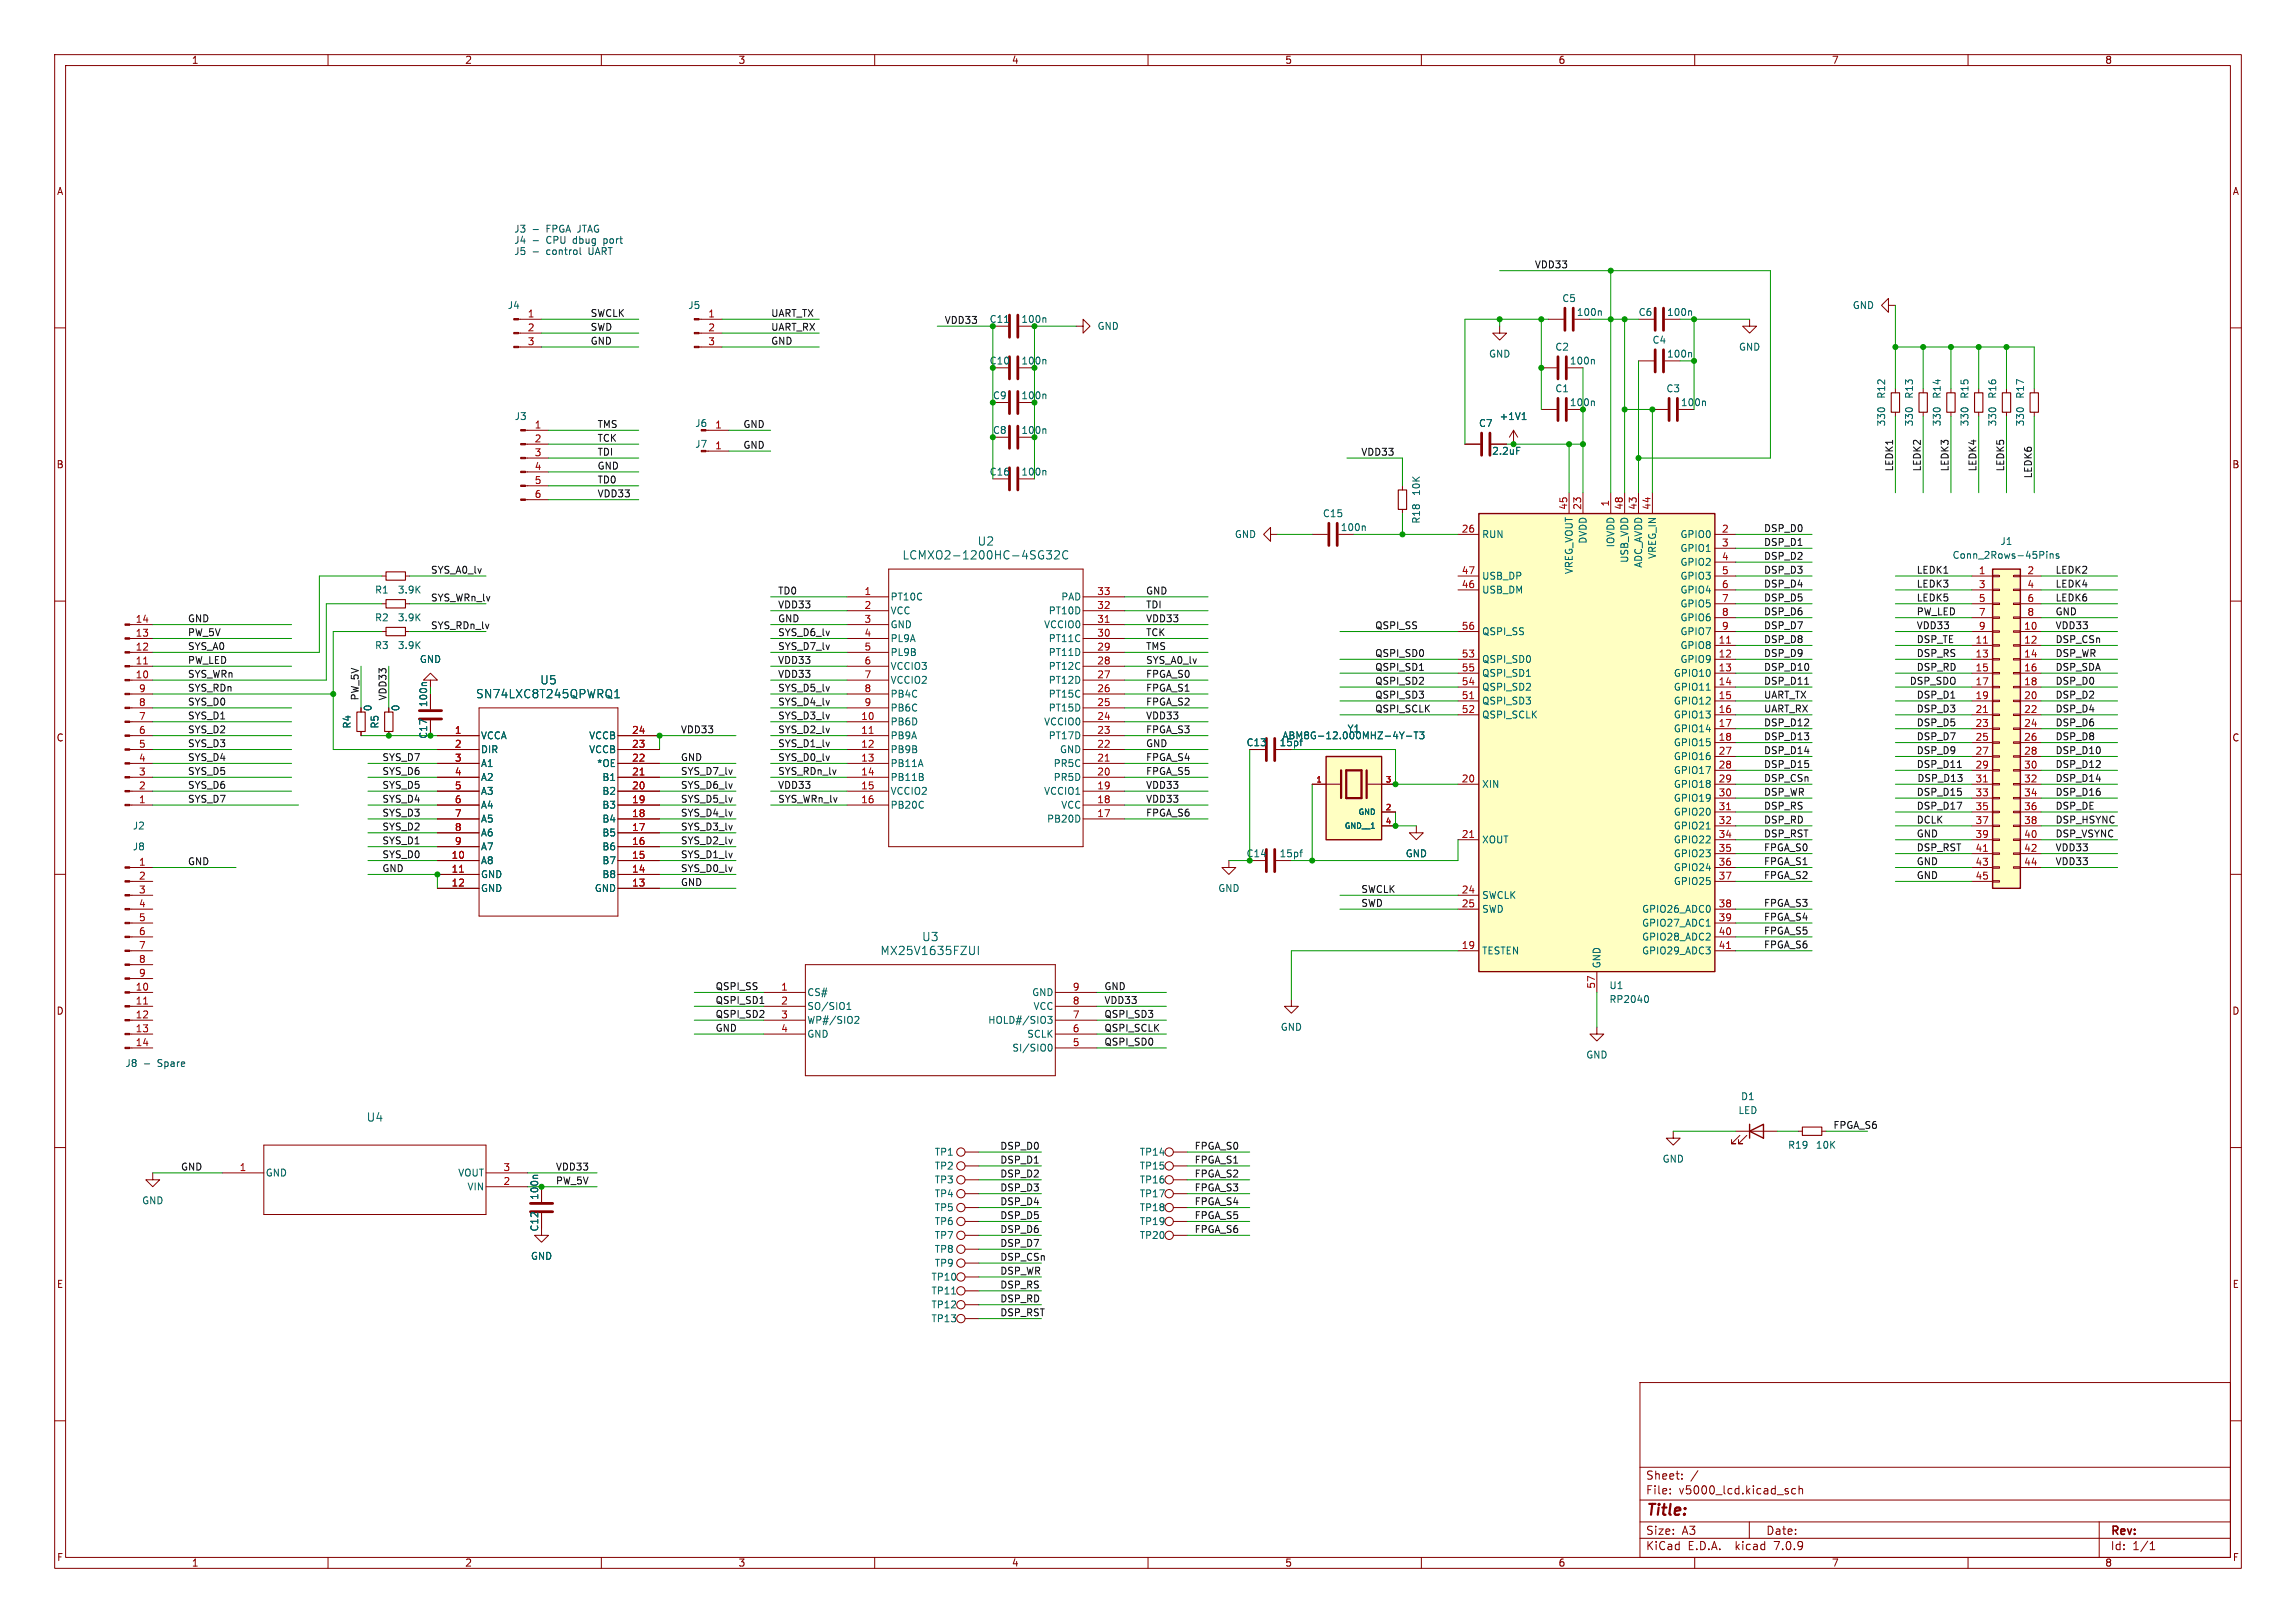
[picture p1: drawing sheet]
<svg xmlns="http://www.w3.org/2000/svg" width="420mm" height="297mm" viewBox="0 0 420 297" stroke-linecap="round" stroke-linejoin="round" font-family="sans-serif">
<defs><g id="words">
<text font-size="2.8" fill="#840000" x="301" y="277.9">Title:</text>
<g font-size="2.1" fill="#006464">
<text x="178.7" y="100.1">U2</text>
<text x="165" y="102.6">LCMXO2-1200HC-4SG32C</text>
<text x="98.7" y="125.5">U5</text>
<text x="87" y="128">SN74LXC8T245QPWRQ1</text>
<text x="168.6" y="172.4">U3</text>
<text x="161" y="175">MX25V1635FZUI</text>
<text x="67" y="205.5">U4</text>
</g>
<g font-size="2.1" fill="#840000">
<text x="301" y="273.7">File:</text>
<text x="301" y="271">Sheet:</text>
<text x="307.1" y="273.7">v5000_lcd.kicad_sch</text>
<text x="301" y="281.1">Size:</text>
<text x="307.6" y="281.1">A3</text>
<text x="323" y="281.1">Date:</text>
<text x="386" y="281.3">Rev:</text>
<text x="301" y="283.9">KiCad</text>
<text x="308.7" y="283.9">E.D.A.</text>
<text x="317.6" y="283.9">kicad</text>
<text x="324.8" y="283.9">7.0.9</text>
<text x="386" y="283.9">Id:</text>
<text x="390.1" y="283.9">1/1</text>
</g>
<g font-size="1.8" fill="#840000">
<text x="35" y="11.9">1</text>
<text x="85" y="11.9">2</text>
<text x="135" y="11.9">3</text>
<text x="185" y="11.9">4</text>
<text x="235" y="11.9">5</text>
<text x="285" y="11.9">6</text>
<text x="335" y="11.9">7</text>
<text x="385" y="11.9">8</text>
<text x="10.3" y="35.9">A</text>
<text x="408.3" y="35.9">A</text>
<text x="10.3" y="85.9">B</text>
<text x="408.2" y="85.9">B</text>
<text x="78.3" y="129.5" transform="rotate(-90 78.3 129.5)">100n</text>
<text x="10.3" y="135.9">C</text>
<text x="78.3" y="135.3" transform="rotate(-90 78.3 135.3)">C17</text>
<text x="227.9" y="136.8">C13</text>
<text x="408.2" y="135.9">C</text>
<text x="10.3" y="185.9">D</text>
<text x="408.2" y="185.9">D</text>
<text x="98.7" y="219.7" transform="rotate(-90 98.7 219.7)">100n</text>
<text x="98.7" y="225.5" transform="rotate(-90 98.7 225.5)">C12</text>
<text x="10.3" y="235.9">E</text>
<text x="408.3" y="235.9">E</text>
<text x="10.3" y="285.9">F</text>
<text x="35" y="286.9">1</text>
<text x="85" y="286.9">2</text>
<text x="135" y="286.9">3</text>
<text x="185" y="286.9">4</text>
<text x="235" y="286.9">5</text>
<text x="285" y="286.9">6</text>
<text x="335" y="286.9">7</text>
<text x="385" y="286.9">8</text>
<text x="408.3" y="285.9">F</text>
</g>
<g font-size="1.8" fill="#0000c2">
<text x="94" y="42.7">J3</text>
<text x="94" y="44.7">J4</text>
<text x="94" y="46.7">J5</text>
<text x="100.1" y="42.7">FPGA JTAG</text>
<text x="100.1" y="44.7">CPU</text>
<text x="100.1" y="46.7">control</text>
<text x="105.1" y="44.7">dbug</text>
<text x="108" y="46.7">UART</text>
<text x="110.9" y="44.7">port</text>
<text x="22.9" y="195.3">J8</text>
<text x="29" y="195.3">Spare</text>
</g>
<g font-size="1.8" fill="#0f0f0f">
<text x="280.7" y="49.2">VDD33</text>
<text x="107.9" y="58.1">SWCLK</text>
<text x="141" y="58.1">UART_TX</text>
<text x="172.7" y="59.3">VDD33</text>
<text x="107.9" y="60.6">SWD</text>
<text x="107.9" y="63.2">GND</text>
<text x="141" y="63.2">GND</text>
<text x="141" y="60.6">UART_RX</text>
<text x="109.2" y="83.5">TDI</text>
<text x="109.2" y="78.4">TMS</text>
<text x="109.2" y="80.9">TCK</text>
<text x="135.9" y="82.2">GND</text>
<text x="135.9" y="78.4">GND</text>
<text x="248.9" y="83.5">VDD33</text>
<text x="109.2" y="88.6">TD0</text>
<text x="109.2" y="86">GND</text>
<text x="346.4" y="86.4" transform="rotate(-90 346.4 86.4)">LEDK1</text>
<text x="351.4" y="86.4" transform="rotate(-90 351.4 86.4)">LEDK2</text>
<text x="356.5" y="86.4" transform="rotate(-90 356.5 86.4)">LEDK3</text>
<text x="361.6" y="86.4" transform="rotate(-90 361.6 86.4)">LEDK4</text>
<text x="366.7" y="86.4" transform="rotate(-90 366.7 86.4)">LEDK5</text>
<text x="371.8" y="87.6" transform="rotate(-90 371.8 87.6)">LEDK6</text>
<text x="109.2" y="91.1">VDD33</text>
<text x="322.6" y="100">DSP_D1</text>
<text x="322.6" y="97.4">DSP_D0</text>
<text x="78.7" y="105.1">SYS_A0_lv</text>
<text x="322.6" y="107.6">DSP_D4</text>
<text x="322.6" y="105.1">DSP_D3</text>
<text x="322.6" y="102.5">DSP_D2</text>
<text x="350.5" y="107.6">LEDK3</text>
<text x="350.5" y="105.1">LEDK1</text>
<text x="375.9" y="107.6">LEDK4</text>
<text x="375.9" y="105.1">LEDK2</text>
<text x="34.3" y="114">GND</text>
<text x="78.7" y="110.1">SYS_WRn_lv</text>
<text x="142.2" y="108.9">TD0</text>
<text x="142.2" y="114">GND</text>
<text x="142.2" y="111.4">VDD33</text>
<text x="209.5" y="114">VDD33</text>
<text x="209.5" y="111.4">TDI</text>
<text x="209.5" y="108.9">GND</text>
<text x="322.6" y="112.7">DSP_D6</text>
<text x="322.6" y="110.1">DSP_D5</text>
<text x="350.5" y="110.1">LEDK5</text>
<text x="350.5" y="112.7">PW_LED</text>
<text x="375.9" y="112.7">GND</text>
<text x="375.9" y="110.1">LEDK6</text>
<text x="34.3" y="119">SYS_A0</text>
<text x="34.3" y="116.5">PW_5V</text>
<text x="78.7" y="115.2">SYS_RDn_lv</text>
<text x="142.2" y="116.5">SYS_D6_lv</text>
<text x="142.2" y="119">SYS_D7_lv</text>
<text x="209.5" y="119">TMS</text>
<text x="209.5" y="116.5">TCK</text>
<text x="251.5" y="115.2">QSPI_SS</text>
<text x="322.6" y="115.2">DSP_D7</text>
<text x="322.6" y="117.8">DSP_D8</text>
<text x="350.5" y="115.2">VDD33</text>
<text x="350.5" y="117.8">DSP_TE</text>
<text x="375.9" y="117.8">DSP_CSn</text>
<text x="375.9" y="115.2">VDD33</text>
<text x="34.3" y="121.6">PW_LED</text>
<text x="34.3" y="124.1">SYS_WRn</text>
<text x="142.2" y="121.6">VDD33</text>
<text x="142.2" y="124.1">VDD33</text>
<text x="209.5" y="124.1">FPGA_S0</text>
<text x="209.5" y="121.6">SYS_A0_lv</text>
<text x="251.5" y="120.3">QSPI_SD0</text>
<text x="251.5" y="122.8">QSPI_SD1</text>
<text x="251.5" y="125.4">QSPI_SD2</text>
<text x="322.6" y="122.8">DSP_D10</text>
<text x="322.6" y="125.4">DSP_D11</text>
<text x="322.6" y="120.3">DSP_D9</text>
<text x="349.2" y="125.4">DSP_SDO</text>
<text x="350.5" y="120.3">DSP_RS</text>
<text x="350.5" y="122.8">DSP_RD</text>
<text x="375.9" y="120.3">DSP_WR</text>
<text x="375.9" y="122.8">DSP_SDA</text>
<text x="375.9" y="125.4">DSP_D0</text>
<text x="34.3" y="131.7">SYS_D1</text>
<text x="34.3" y="126.7">SYS_RDn</text>
<text x="34.3" y="129.2">SYS_D0</text>
<text x="65.7" y="128.3" transform="rotate(-90 65.7 128.3)">PW_5V</text>
<text x="70.8" y="128.3" transform="rotate(-90 70.8 128.3)">VDD33</text>
<text x="142.2" y="129.2">SYS_D4_lv</text>
<text x="142.2" y="131.7">SYS_D3_lv</text>
<text x="142.2" y="126.7">SYS_D5_lv</text>
<text x="209.5" y="129.2">FPGA_S2</text>
<text x="209.5" y="126.7">FPGA_S1</text>
<text x="209.5" y="131.7">VDD33</text>
<text x="251.5" y="130.5">QSPI_SCLK</text>
<text x="251.5" y="127.9">QSPI_SD3</text>
<text x="322.6" y="130.5">UART_RX</text>
<text x="322.6" y="127.9">UART_TX</text>
<text x="350.5" y="127.9">DSP_D1</text>
<text x="350.5" y="130.5">DSP_D3</text>
<text x="375.9" y="127.9">DSP_D2</text>
<text x="375.9" y="130.5">DSP_D4</text>
<text x="34.3" y="136.8">SYS_D3</text>
<text x="34.3" y="134.3">SYS_D2</text>
<text x="124.5" y="134.3">VDD33</text>
<text x="142.2" y="134.3">SYS_D2_lv</text>
<text x="142.2" y="136.8">SYS_D1_lv</text>
<text x="209.5" y="136.8">GND</text>
<text x="209.5" y="134.3">FPGA_S3</text>
<text x="322.6" y="133">DSP_D12</text>
<text x="322.6" y="135.5">DSP_D13</text>
<text x="350.5" y="133">DSP_D5</text>
<text x="350.5" y="135.5">DSP_D7</text>
<text x="375.9" y="135.5">DSP_D8</text>
<text x="375.9" y="133">DSP_D6</text>
<text x="34.3" y="139.4">SYS_D4</text>
<text x="34.3" y="141.9">SYS_D5</text>
<text x="69.8" y="139.4">SYS_D7</text>
<text x="69.8" y="141.9">SYS_D6</text>
<text x="124.5" y="141.9">SYS_D7_lv</text>
<text x="124.5" y="139.4">GND</text>
<text x="142.2" y="139.4">SYS_D0_lv</text>
<text x="142.2" y="141.9">SYS_RDn_lv</text>
<text x="209.5" y="141.9">FPGA_S5</text>
<text x="209.5" y="139.4">FPGA_S4</text>
<text x="322.6" y="140.6">DSP_D15</text>
<text x="322.6" y="138.1">DSP_D14</text>
<text x="322.6" y="143.2">DSP_CSn</text>
<text x="350.5" y="138.1">DSP_D9</text>
<text x="350.5" y="140.6">DSP_D11</text>
<text x="350.6" y="143.2">DSP_D13</text>
<text x="375.9" y="138.1">DSP_D10</text>
<text x="375.9" y="140.6">DSP_D12</text>
<text x="375.9" y="143.2">DSP_D14</text>
<text x="34.3" y="144.4">SYS_D6</text>
<text x="34.3" y="147">SYS_D7</text>
<text x="69.8" y="149.5">SYS_D3</text>
<text x="69.8" y="144.4">SYS_D5</text>
<text x="69.8" y="147">SYS_D4</text>
<text x="124.5" y="149.5">SYS_D4_lv</text>
<text x="124.5" y="144.4">SYS_D6_lv</text>
<text x="124.5" y="147">SYS_D5_lv</text>
<text x="142.2" y="147">SYS_WRn_lv</text>
<text x="142.2" y="144.4">VDD33</text>
<text x="209.5" y="149.5">FPGA_S6</text>
<text x="209.5" y="147">VDD33</text>
<text x="209.5" y="144.4">VDD33</text>
<text x="322.6" y="145.7">DSP_WR</text>
<text x="322.6" y="148.2">DSP_RS</text>
<text x="350.5" y="148.2">DSP_D17</text>
<text x="350.5" y="145.7">DSP_D15</text>
<text x="375.9" y="148.2">DSP_DE</text>
<text x="375.9" y="145.7">DSP_D16</text>
<text x="69.8" y="152.1">SYS_D2</text>
<text x="69.8" y="154.6">SYS_D1</text>
<text x="124.5" y="154.6">SYS_D2_lv</text>
<text x="124.5" y="152.1">SYS_D3_lv</text>
<text x="322.6" y="155.9">FPGA_S0</text>
<text x="322.6" y="150.8">DSP_RD</text>
<text x="322.6" y="153.3">DSP_RST</text>
<text x="350.5" y="155.9">DSP_RST</text>
<text x="350.5" y="153.3">GND</text>
<text x="350.5" y="150.8">DCLK</text>
<text x="375.9" y="153.3">DSP_VSYNC</text>
<text x="375.9" y="155.9">VDD33</text>
<text x="375.9" y="150.8">DSP_HSYNC</text>
<text x="34.3" y="158.4">GND</text>
<text x="69.8" y="157.1">SYS_D0</text>
<text x="69.8" y="159.7">GND</text>
<text x="124.5" y="157.1">SYS_D1_lv</text>
<text x="124.5" y="159.7">SYS_D0_lv</text>
<text x="322.6" y="160.9">FPGA_S2</text>
<text x="322.6" y="158.4">FPGA_S1</text>
<text x="350.5" y="158.4">GND</text>
<text x="350.5" y="160.9">GND</text>
<text x="375.9" y="158.4">VDD33</text>
<text x="124.5" y="162.2">GND</text>
<text x="248.9" y="163.5">SWCLK</text>
<text x="248.9" y="166">SWD</text>
<text x="322.6" y="166">FPGA_S3</text>
<text x="322.6" y="171.1">FPGA_S5</text>
<text x="322.6" y="168.6">FPGA_S4</text>
<text x="322.6" y="173.6">FPGA_S6</text>
<text x="130.8" y="181.3">QSPI_SS</text>
<text x="130.8" y="183.8">QSPI_SD1</text>
<text x="201.9" y="183.8">VDD33</text>
<text x="201.9" y="181.3">GND</text>
<text x="130.8" y="188.9">GND</text>
<text x="130.8" y="186.3">QSPI_SD2</text>
<text x="201.9" y="188.9">QSPI_SCLK</text>
<text x="201.9" y="186.3">QSPI_SD3</text>
<text x="201.9" y="191.4">QSPI_SD0</text>
<text x="335.3" y="206.7">FPGA_S6</text>
<text x="33" y="214.3">GND</text>
<text x="101.6" y="214.3">VDD33</text>
<text x="182.9" y="215.6">DSP_D2</text>
<text x="182.9" y="213">DSP_D1</text>
<text x="182.9" y="210.5">DSP_D0</text>
<text x="218.4" y="215.6">FPGA_S2</text>
<text x="218.4" y="210.5">FPGA_S0</text>
<text x="218.4" y="213">FPGA_S1</text>
<text x="101.6" y="216.8">PW_5V</text>
<text x="182.9" y="218.1">DSP_D3</text>
<text x="182.9" y="220.6">DSP_D4</text>
<text x="218.4" y="218.1">FPGA_S3</text>
<text x="218.4" y="220.6">FPGA_S4</text>
<text x="182.9" y="225.7">DSP_D6</text>
<text x="182.9" y="223.2">DSP_D5</text>
<text x="218.4" y="225.7">FPGA_S6</text>
<text x="218.4" y="223.2">FPGA_S5</text>
<text x="182.9" y="228.3">DSP_D7</text>
<text x="182.9" y="230.8">DSP_CSn</text>
<text x="182.9" y="233.3">DSP_WR</text>
<text x="182.9" y="238.4">DSP_RD</text>
<text x="182.9" y="235.9">DSP_RS</text>
<text x="182.9" y="241">DSP_RST</text>
</g>
<g font-size="1.8" fill="#006464">
<text x="92.8" y="56.7">J4</text>
<text x="125.8" y="56.7">J5</text>
<text x="180.9" y="59.3">C11</text>
<text x="186.7" y="59.3">100n</text>
<text x="285.7" y="55.5">C5</text>
<text x="288.3" y="58">100n</text>
<text x="299.6" y="58">C6</text>
<text x="304.8" y="58">100n</text>
<text x="338.8" y="56.7">GND</text>
<text x="200.7" y="60.6">GND</text>
<text x="272.3" y="65.6">GND</text>
<text x="284.4" y="64.4">C2</text>
<text x="302.2" y="63.1">C4</text>
<text x="304.8" y="65.6">100n</text>
<text x="318" y="64.4">GND</text>
<text x="180.9" y="66.9">C10</text>
<text x="186.7" y="66.9">100n</text>
<text x="284.4" y="72">C1</text>
<text x="287.1" y="66.9">100n</text>
<text x="304.7" y="72">C3</text>
<text x="94.1" y="77.1">J3</text>
<text x="181.5" y="73.3">C9</text>
<text x="186.7" y="73.3">100n</text>
<text x="274.2" y="77.1">+1V1</text>
<text x="287.1" y="74.5">100n</text>
<text x="307.4" y="74.5">100n</text>
<text x="345" y="73.1" transform="rotate(-90 345 73.1)">R12</text>
<text x="350.1" y="73.1" transform="rotate(-90 350.1 73.1)">R13</text>
<text x="355.2" y="73.1" transform="rotate(-90 355.2 73.1)">R14</text>
<text x="360.3" y="73.1" transform="rotate(-90 360.3 73.1)">R15</text>
<text x="365.4" y="73.1" transform="rotate(-90 365.4 73.1)">R16</text>
<text x="370.4" y="73.1" transform="rotate(-90 370.4 73.1)">R17</text>
<text x="127.1" y="78.3">J6</text>
<text x="127.1" y="82.1">J7</text>
<text x="181.5" y="79.6">C8</text>
<text x="186.7" y="79.6">100n</text>
<text x="270.4" y="78.3">C7</text>
<text x="272.9" y="83.4">2.2uF</text>
<text x="345" y="78.1" transform="rotate(-90 345 78.1)">330</text>
<text x="350.1" y="78.1" transform="rotate(-90 350.1 78.1)">330</text>
<text x="355.2" y="78.1" transform="rotate(-90 355.2 78.1)">330</text>
<text x="360.3" y="78.1" transform="rotate(-90 360.3 78.1)">330</text>
<text x="365.4" y="78.1" transform="rotate(-90 365.4 78.1)">330</text>
<text x="370.4" y="78.1" transform="rotate(-90 370.4 78.1)">330</text>
<text x="180.9" y="87.2">C16</text>
<text x="186.7" y="87.2">100n</text>
<text x="241.9" y="94.8">C15</text>
<text x="259.9" y="95.9" transform="rotate(-90 259.9 95.9)">R18</text>
<text x="259.9" y="90.8" transform="rotate(-90 259.9 90.8)">10K</text>
<text x="225.8" y="98.7">GND</text>
<text x="245.2" y="97.4">100n</text>
<text x="271" y="98.7">RUN</text>
<text x="290.4" y="99.6" transform="rotate(-90 290.4 99.6)">DVDD</text>
<text x="295.5" y="100.3" transform="rotate(-90 295.5 100.3)">IOVDD</text>
<text x="307.3" y="98.7">GPIO0</text>
<text x="307.3" y="101.2">GPIO1</text>
<text x="365.8" y="99.9">J1</text>
<text x="271" y="106.3">USB_DP</text>
<text x="287.9" y="105.2" transform="rotate(-90 287.9 105.2)">VREG_VOUT</text>
<text x="298" y="103.1" transform="rotate(-90 298 103.1)">USB_VDD</text>
<text x="300.6" y="104" transform="rotate(-90 300.6 104)">ADC_AVDD</text>
<text x="303.1" y="102.4" transform="rotate(-90 303.1 102.4)">VREG_IN</text>
<text x="307.3" y="103.7">GPIO2</text>
<text x="307.3" y="106.3">GPIO3</text>
<text x="357.1" y="102.5">Conn_2Rows-45Pins</text>
<text x="68.5" y="108.8">R1</text>
<text x="68.5" y="113.9">R2</text>
<text x="72.7" y="108.8">3.9K</text>
<text x="72.7" y="113.9">3.9K</text>
<text x="162.8" y="110.1">PT10C</text>
<text x="162.8" y="112.6">VCC</text>
<text x="191.7" y="112.6">PT10D</text>
<text x="194" y="110.1">PAD</text>
<text x="271" y="108.8">USB_DM</text>
<text x="307.3" y="108.8">GPIO4</text>
<text x="307.3" y="111.4">GPIO5</text>
<text x="307.3" y="113.9">GPIO6</text>
<text x="68.5" y="119">R3</text>
<text x="72.7" y="119">3.9K</text>
<text x="162.8" y="115.2">GND</text>
<text x="162.8" y="117.7">PL9A</text>
<text x="190.9" y="115.2">VCCIO0</text>
<text x="191.7" y="117.7">PT11C</text>
<text x="271" y="116.4">QSPI_SS</text>
<text x="307.3" y="119">GPIO8</text>
<text x="307.3" y="116.4">GPIO7</text>
<text x="76.7" y="121.5">GND</text>
<text x="162.8" y="120.2">PL9B</text>
<text x="162.8" y="122.8">VCCIO3</text>
<text x="162.8" y="125.3">VCCIO2</text>
<text x="191.7" y="125.3">PT12D</text>
<text x="191.7" y="122.8">PT12C</text>
<text x="191.7" y="120.2">PT11D</text>
<text x="271" y="121.5">QSPI_SD0</text>
<text x="271" y="124.1">QSPI_SD1</text>
<text x="306.1" y="124.1">GPIO10</text>
<text x="307.3" y="121.5">GPIO9</text>
<text x="68.2" y="130.2" transform="rotate(-90 68.2 130.2)">0</text>
<text x="73.3" y="130.2" transform="rotate(-90 73.3 130.2)">0</text>
<text x="162.8" y="127.9">PB4C</text>
<text x="162.8" y="130.4">PB6C</text>
<text x="191.7" y="130.4">PT15D</text>
<text x="191.7" y="127.9">PT15C</text>
<text x="271" y="129.1">QSPI_SD3</text>
<text x="271" y="131.7">QSPI_SCLK</text>
<text x="271" y="126.6">QSPI_SD2</text>
<text x="306.1" y="126.6">GPIO11</text>
<text x="306.1" y="129.1">GPIO12</text>
<text x="306.1" y="131.7">GPIO13</text>
<text x="64.4" y="133.4" transform="rotate(-90 64.4 133.4)">R4</text>
<text x="69.4" y="133.4" transform="rotate(-90 69.4 133.4)">R5</text>
<text x="87.9" y="135.5">VCCA</text>
<text x="107.7" y="135.5">VCCB</text>
<text x="162.8" y="132.9">PB6D</text>
<text x="162.8" y="135.5">PB9A</text>
<text x="190.9" y="132.9">VCCIO0</text>
<text x="191.7" y="135.5">PT17D</text>
<text x="234" y="136.8">15pf</text>
<text x="234.5" y="135.5">ABM8G-12.000MHZ-4Y-T3</text>
<text x="246.4" y="134.2">Y1</text>
<text x="306.1" y="134.2">GPIO14</text>
<text x="306.1" y="136.8">GPIO15</text>
<text x="87.9" y="138">DIR</text>
<text x="87.9" y="140.6">A1</text>
<text x="87.9" y="143.1">A2</text>
<text x="107.7" y="138">VCCB</text>
<text x="109.1" y="140.6">*OE</text>
<text x="110.1" y="143.1">B1</text>
<text x="162.8" y="138">PB9B</text>
<text x="162.8" y="140.6">PB11A</text>
<text x="162.8" y="143.1">PB11B</text>
<text x="192.6" y="143.1">PR5D</text>
<text x="192.6" y="140.6">PR5C</text>
<text x="193.8" y="138">GND</text>
<text x="306.1" y="139.3">GPIO16</text>
<text x="306.1" y="141.8">GPIO17</text>
<text x="87.9" y="145.6">A3</text>
<text x="87.9" y="148.2">A4</text>
<text x="110.1" y="148.2">B3</text>
<text x="110.1" y="145.6">B2</text>
<text x="162.8" y="145.6">VCCIO2</text>
<text x="162.8" y="148.2">PB20C</text>
<text x="190.9" y="145.6">VCCIO1</text>
<text x="194" y="148.2">VCC</text>
<text x="271" y="144.4">XIN</text>
<text x="306.1" y="144.4">GPIO18</text>
<text x="306.1" y="146.9">GPIO19</text>
<text x="306.1" y="149.5">GPIO20</text>
<text x="24.2" y="152">J2</text>
<text x="24.2" y="155.8">J8</text>
<text x="87.9" y="150.7">A5</text>
<text x="87.9" y="153.3">A6</text>
<text x="87.9" y="155.8">A7</text>
<text x="110.1" y="155.8">B6</text>
<text x="110.1" y="153.3">B5</text>
<text x="110.1" y="150.7">B4</text>
<text x="191.4" y="150.7">PB20D</text>
<text x="271" y="154.5">XOUT</text>
<text x="306.1" y="152">GPIO21</text>
<text x="306.1" y="154.5">GPIO22</text>
<text x="87.9" y="158.3">A8</text>
<text x="87.9" y="160.9">GND</text>
<text x="110.1" y="160.9">B8</text>
<text x="110.1" y="158.3">B7</text>
<text x="227.9" y="157.1">C14</text>
<text x="234" y="157.1">15pf</text>
<text x="257" y="157.1">GND</text>
<text x="306.1" y="157.1">GPIO23</text>
<text x="306.1" y="159.6">GPIO24</text>
<text x="87.9" y="163.4">GND</text>
<text x="108.7" y="163.4">GND</text>
<text x="222.8" y="163.4">GND</text>
<text x="271" y="164.7">SWCLK</text>
<text x="271" y="167.2">SWD</text>
<text x="300.3" y="167.2">GPIO26_ADC0</text>
<text x="306.1" y="162.2">GPIO25</text>
<text x="300.3" y="169.8">GPIO27_ADC1</text>
<text x="300.3" y="172.3">GPIO28_ADC2</text>
<text x="271" y="174.9">TESTEN</text>
<text x="293" y="177.3" transform="rotate(-90 293 177.3)">GND</text>
<text x="300.3" y="174.9">GPIO29_ADC3</text>
<text x="147.6" y="182.5">CS#</text>
<text x="147.6" y="185">SO/SIO1</text>
<text x="188.7" y="182.5">GND</text>
<text x="189" y="185">VCC</text>
<text x="294.3" y="181.2">U1</text>
<text x="294.3" y="183.7">RP2040</text>
<text x="147.6" y="187.6">WP#/SIO2</text>
<text x="147.6" y="190.1">GND</text>
<text x="180.7" y="187.6">HOLD#/SIO3</text>
<text x="187.8" y="190.1">SCLK</text>
<text x="234.2" y="188.8">GND</text>
<text x="185.1" y="192.6">SI/SIO0</text>
<text x="290.1" y="193.9">GND</text>
<text x="318.4" y="201.5">D1</text>
<text x="317.9" y="204.1">LED</text>
<text x="48.5" y="215.5">GND</text>
<text x="83.7" y="215.5">VOUT</text>
<text x="170.9" y="214.2">TP2</text>
<text x="170.9" y="211.7">TP1</text>
<text x="208.4" y="214.2">TP15</text>
<text x="208.4" y="211.7">TP14</text>
<text x="304" y="213">GND</text>
<text x="327" y="210.4">R19</text>
<text x="332.1" y="210.4">10K</text>
<text x="25.9" y="220.6">GND</text>
<text x="85.4" y="218">VIN</text>
<text x="170.9" y="219.3">TP4</text>
<text x="170.9" y="216.8">TP3</text>
<text x="170.9" y="221.8">TP5</text>
<text x="208.4" y="221.8">TP18</text>
<text x="208.4" y="216.8">TP16</text>
<text x="208.4" y="219.3">TP17</text>
<text x="170.9" y="224.4">TP6</text>
<text x="170.9" y="226.9">TP7</text>
<text x="208.4" y="226.9">TP20</text>
<text x="208.4" y="224.4">TP19</text>
<text x="97" y="230.7">GND</text>
<text x="170.9" y="232">TP9</text>
<text x="170.9" y="229.5">TP8</text>
<text x="170.3" y="239.6">TP12</text>
<text x="170.3" y="234.5">TP10</text>
<text x="170.3" y="237.1">TP11</text>
<text x="170.3" y="242.2">TP13</text>
</g>
<g font-size="1.8" fill="#a90000">
<text x="96.4" y="58.2">1</text>
<text x="129.5" y="58.2">1</text>
<text x="96.4" y="60.7">2</text>
<text x="96.4" y="63.2">3</text>
<text x="129.5" y="60.7">2</text>
<text x="129.5" y="63.2">3</text>
<text x="97.7" y="78.5">1</text>
<text x="97.7" y="81">2</text>
<text x="97.7" y="83.6">3</text>
<text x="130.7" y="78.5">1</text>
<text x="130.7" y="82.3">1</text>
<text x="97.7" y="86.1">4</text>
<text x="97.7" y="88.6">5</text>
<text x="97.7" y="91.2">6</text>
<text x="286.8" y="93.4" transform="rotate(-90 286.8 93.4)">45</text>
<text x="289.3" y="93.4" transform="rotate(-90 289.3 93.4)">23</text>
<text x="294.4" y="92.8" transform="rotate(-90 294.4 92.8)">1</text>
<text x="296.9" y="93.4" transform="rotate(-90 296.9 93.4)">48</text>
<text x="299.5" y="93.4" transform="rotate(-90 299.5 93.4)">43</text>
<text x="302" y="93.4" transform="rotate(-90 302 93.4)">44</text>
<text x="267.3" y="97.5">26</text>
<text x="314.9" y="97.5">2</text>
<text x="314.9" y="100.1">3</text>
<text x="267.3" y="107.7">46</text>
<text x="267.3" y="105.2">47</text>
<text x="314.9" y="102.6">4</text>
<text x="314.9" y="105.2">5</text>
<text x="314.9" y="107.7">6</text>
<text x="361.9" y="105.2">1</text>
<text x="361.9" y="107.7">3</text>
<text x="370.8" y="105.2">2</text>
<text x="370.8" y="107.7">4</text>
<text x="158" y="109">1</text>
<text x="158" y="111.5">2</text>
<text x="200.6" y="111.5">32</text>
<text x="200.6" y="109">33</text>
<text x="314.9" y="110.2">7</text>
<text x="314.9" y="112.8">8</text>
<text x="361.9" y="110.2">5</text>
<text x="361.9" y="112.8">7</text>
<text x="370.8" y="110.2">6</text>
<text x="370.8" y="112.8">8</text>
<text x="24.7" y="119.1">12</text>
<text x="24.7" y="116.6">13</text>
<text x="24.7" y="114">14</text>
<text x="158" y="114">3</text>
<text x="158" y="116.6">4</text>
<text x="158" y="119.1">5</text>
<text x="200.6" y="119.1">29</text>
<text x="200.6" y="116.6">30</text>
<text x="200.6" y="114">31</text>
<text x="267.3" y="115.3">56</text>
<text x="314.3" y="117.9">11</text>
<text x="314.9" y="115.3">9</text>
<text x="361.3" y="117.9">11</text>
<text x="361.9" y="115.3">9</text>
<text x="370.2" y="115.3">10</text>
<text x="370.2" y="117.9">12</text>
<text x="24.7" y="124.2">10</text>
<text x="24.7" y="121.7">11</text>
<text x="158" y="121.7">6</text>
<text x="158" y="124.2">7</text>
<text x="200.6" y="124.2">27</text>
<text x="200.6" y="121.7">28</text>
<text x="267.3" y="120.4">53</text>
<text x="267.3" y="125.5">54</text>
<text x="267.3" y="122.9">55</text>
<text x="314.3" y="120.4">12</text>
<text x="314.3" y="122.9">13</text>
<text x="314.3" y="125.5">14</text>
<text x="361.3" y="120.4">13</text>
<text x="361.3" y="122.9">15</text>
<text x="361.3" y="125.5">17</text>
<text x="370.2" y="120.4">14</text>
<text x="370.2" y="122.9">16</text>
<text x="370.2" y="125.5">18</text>
<text x="25.3" y="131.8">7</text>
<text x="25.3" y="129.3">8</text>
<text x="25.3" y="126.7">9</text>
<text x="157.4" y="131.8">10</text>
<text x="158" y="126.7">8</text>
<text x="158" y="129.3">9</text>
<text x="200.6" y="131.8">24</text>
<text x="200.6" y="129.3">25</text>
<text x="200.6" y="126.7">26</text>
<text x="267.3" y="128">51</text>
<text x="267.3" y="130.6">52</text>
<text x="314.3" y="128">15</text>
<text x="314.3" y="130.6">16</text>
<text x="361.3" y="128">19</text>
<text x="361.3" y="130.6">21</text>
<text x="370.2" y="128">20</text>
<text x="370.2" y="130.6">22</text>
<text x="25.3" y="136.9">5</text>
<text x="25.3" y="134.4">6</text>
<text x="83.1" y="134.4">1</text>
<text x="83.1" y="136.9">2</text>
<text x="115.5" y="136.9">23</text>
<text x="115.5" y="134.4">24</text>
<text x="157.4" y="134.4">11</text>
<text x="157.4" y="136.9">12</text>
<text x="200.6" y="136.9">22</text>
<text x="200.6" y="134.4">23</text>
<text x="314.3" y="133.1">17</text>
<text x="314.3" y="135.6">18</text>
<text x="361.3" y="133.1">23</text>
<text x="361.3" y="135.6">25</text>
<text x="370.2" y="133.1">24</text>
<text x="370.2" y="135.6">26</text>
<text x="25.3" y="142">3</text>
<text x="25.3" y="139.4">4</text>
<text x="83.1" y="139.4">3</text>
<text x="83.1" y="142">4</text>
<text x="115.5" y="142">21</text>
<text x="115.5" y="139.4">22</text>
<text x="157.4" y="139.4">13</text>
<text x="157.4" y="142">14</text>
<text x="200.6" y="142">20</text>
<text x="200.6" y="139.4">21</text>
<text x="267.3" y="143.3">20</text>
<text x="314.3" y="138.2">27</text>
<text x="314.3" y="140.7">28</text>
<text x="314.3" y="143.3">29</text>
<text x="361.3" y="138.2">27</text>
<text x="361.3" y="140.7">29</text>
<text x="361.3" y="143.3">31</text>
<text x="370.2" y="138.2">28</text>
<text x="370.2" y="140.7">30</text>
<text x="370.2" y="143.3">32</text>
<text x="25.3" y="147.1">1</text>
<text x="25.3" y="144.5">2</text>
<text x="83.1" y="144.5">5</text>
<text x="83.1" y="147.1">6</text>
<text x="83.1" y="149.6">7</text>
<text x="115.5" y="149.6">18</text>
<text x="115.5" y="147.1">19</text>
<text x="115.5" y="144.5">20</text>
<text x="157.4" y="144.5">15</text>
<text x="157.4" y="147.1">16</text>
<text x="200.6" y="149.6">17</text>
<text x="200.6" y="147.1">18</text>
<text x="200.6" y="144.5">19</text>
<text x="314.3" y="145.8">30</text>
<text x="314.3" y="148.3">31</text>
<text x="361.3" y="145.8">33</text>
<text x="361.3" y="148.3">35</text>
<text x="370.2" y="145.8">34</text>
<text x="370.2" y="148.3">36</text>
<text x="83.1" y="152.1">8</text>
<text x="83.1" y="154.7">9</text>
<text x="115.5" y="154.7">16</text>
<text x="115.5" y="152.1">17</text>
<text x="267.3" y="153.4">21</text>
<text x="314.3" y="150.9">32</text>
<text x="314.3" y="153.4">34</text>
<text x="314.3" y="156">35</text>
<text x="361.3" y="150.9">37</text>
<text x="361.3" y="153.4">39</text>
<text x="361.3" y="156">41</text>
<text x="370.2" y="150.9">38</text>
<text x="370.2" y="153.4">40</text>
<text x="370.2" y="156">42</text>
<text x="25.3" y="158.5">1</text>
<text x="25.3" y="161">2</text>
<text x="82.5" y="157.2">10</text>
<text x="82.5" y="159.8">11</text>
<text x="115.5" y="159.8">14</text>
<text x="115.5" y="157.2">15</text>
<text x="314.3" y="158.5">36</text>
<text x="314.3" y="161">37</text>
<text x="361.3" y="158.5">43</text>
<text x="361.3" y="161">45</text>
<text x="370.2" y="158.5">44</text>
<text x="25.3" y="163.6">3</text>
<text x="25.3" y="166.1">4</text>
<text x="82.5" y="162.3">12</text>
<text x="115.5" y="162.3">13</text>
<text x="267.3" y="163.6">24</text>
<text x="267.3" y="166.1">25</text>
<text x="314.3" y="166.1">38</text>
<text x="25.3" y="168.7">5</text>
<text x="25.3" y="171.2">6</text>
<text x="25.3" y="173.7">7</text>
<text x="267.3" y="173.7">19</text>
<text x="314.3" y="168.7">39</text>
<text x="314.3" y="171.2">40</text>
<text x="314.3" y="173.7">41</text>
<text x="25.3" y="176.3">8</text>
<text x="25.3" y="178.8">9</text>
<text x="24.7" y="181.4">10</text>
<text x="24.7" y="183.9">11</text>
<text x="142.8" y="181.4">1</text>
<text x="142.8" y="183.9">2</text>
<text x="196.1" y="183.9">8</text>
<text x="196.1" y="181.4">9</text>
<text x="291.8" y="181" transform="rotate(-90 291.8 181)">57</text>
<text x="24.7" y="186.4">12</text>
<text x="24.7" y="189">13</text>
<text x="24.7" y="191.5">14</text>
<text x="142.8" y="186.4">3</text>
<text x="142.8" y="189">4</text>
<text x="196.1" y="191.5">5</text>
<text x="196.1" y="189">6</text>
<text x="196.1" y="186.4">7</text>
<text x="43.7" y="214.4">1</text>
<text x="92" y="214.4">3</text>
<text x="92" y="216.9">2</text>
</g>
<g font-size="1.4" fill="#a90000">
<text x="240.7" y="143.3">1</text>
<text x="253.4" y="143.3">3</text>
<text x="253.4" y="148.3">2</text>
<text x="253.4" y="150.9">4</text>
</g>
<g font-size="1.4" fill="#006464">
<text x="248.4" y="149.3">GND</text>
<text x="245.8" y="151.9">GND__1</text>
</g>
</g></defs>
<g fill="none" stroke="#840000" stroke-width=".18">
<path d="M10 10h400v277h-400zM12 12h396v273h-396zM60 10v2M110 10v2M160 10v2M210 10v2M260 10v2M310 10v2M360 10v2M10 60h2M94.8 58.4h4.3M127.9 58.4h4.2"/>
<path d="M196.8 59.7h1.3v-1.3l1.3 1.3-1.3 1.3v-1.3M274.3 59.7v1.3h1.3l-1.3 1.2-1.3-1.2h1.3M283.2 58.4h2.8M299.7 58.4h2.8M320 58.4v1.3h1.3l-1.3 1.3-1.2-1.3h1.2M345.4 55.9v-1.3l-1.2 1.3 1.2 1.3v-1.3h1.3M408 60h2M94.8 63.5h4.3M94.8 61h4.3M96.1 78.7h4.2M127.9 63.5h4.2M127.9 61h4.2"/>
<path d="M129.1 78.7h4.2M181.6 73.7h2.8M276.9 78.7l-.8 1.3M276.9 78.7v2.6M276.9 78.7l.7 1.3M281.9 74.9h2.8M281.9 67.3h2.8M299.7 66h2.8M302.3 74.9h2.8M346.7 71.1v.8M346.7 75.4v.8M351.8 71.1v.8"/>
<path d="M351.8 75.4v.8M356.9 71.1v.8M356.9 75.4v.8M361.9 71.1v.8M361.9 75.4v.8M367 71.1v.8M367 75.4v.8M372.1 71.1v.8M372.1 75.4v.8M96.1 81.3h4.2M96.1 91.4h4.2M96.1 88.9h4.2"/>
<path d="M96.1 86.4h4.2M96.1 83.8h4.2M129.1 82.6h4.2M181.6 80h2.8M232.4 97.8v-1.3l-1.3 1.3 1.3 1.3v-1.3h1.3M240 97.8h2.8M256.5 88.9v.8M256.5 93.2v.8M266.7 97.8h3.8M268 81.3h2.8M272.8 81.3h2.8M287 90.2v3.8"/>
<path d="M289.6 90.2v3.8M294.6 90.2v3.8M297.2 90.2v3.8M299.7 90.2v3.8M302.3 90.2v3.8M313.7 97.8h3.8M10 110h2M23.7 119.4h4.2M23.7 114.3h4.2M23.7 116.8h4.2M69.8 105.4h.8M69.8 115.6h.8"/>
<path d="M69.8 110.5h.8M74.2 105.4h.7M74.2 115.6h.7M74.2 110.5h.7M154.9 109.2h7.7M154.9 111.8h7.7M154.9 119.4h7.7M154.9 114.3h7.7M154.9 116.8h7.7M162.6 104.1h35.5v50.8h-35.5zM198.1 109.2h7.6M198.1 111.8h7.6"/>
<path d="M198.1 119.4h7.6M198.1 114.3h7.6M198.1 116.8h7.6M266.7 108h3.8M266.7 105.4h3.8M266.7 115.6h3.8M313.7 118.1h3.8M313.7 100.3h3.8M313.7 102.9h3.8M313.7 108h3.8M313.7 105.4h3.8M313.7 115.6h3.8"/>
<path d="M313.7 110.5h3.8M313.7 113h3.8M360.7 118.1h3.8M360.7 108h3.8M360.7 105.4h3.8M360.7 115.6h3.8M360.7 110.5h3.8M360.7 113h3.8M364.5 118h1.3v.2h-1.3zM364.5 115.4h1.3v.3h-1.3zM364.5 112.9h1.3v.3h-1.3zM364.5 110.4h1.3v.2h-1.3z"/>
<path d="M364.5 107.8h1.3v.3h-1.3zM364.5 105.3h1.3v.2h-1.3zM368.3 118h1.3v.2h-1.3zM368.3 115.4h1.3v.3h-1.3zM368.3 112.9h1.3v.3h-1.3zM368.3 110.4h1.3v.2h-1.3zM368.3 107.8h1.3v.3h-1.3zM368.3 105.3h1.3v.2h-1.3zM369.6 118.1h3.8M369.6 108h3.8M369.6 105.4h3.8M369.6 115.6h3.8"/>
<path d="M369.6 110.5h3.8M369.6 113h3.8M408 110h2M23.7 132.1h4.2M23.7 134.6h4.2M23.7 137.2h4.2M23.7 139.7h4.2M23.7 129.5h4.2M23.7 127h4.2M23.7 124.5h4.2M23.7 121.9h4.2M66 129.5v.8"/>
<path d="M66 133.9v.7M71.1 129.5v.8M71.1 133.9v.7M78.7 124.5h1.3l-1.3-1.3-1.2 1.3h1.2v1.2M80 134.6h7.6M80 137.2h7.6M80 139.7h7.6M87.6 129.5h25.4v38.1h-25.4zM113 134.6h7.6M113 137.2h7.6M113 139.7h7.6M154.9 132.1h7.7"/>
<path d="M154.9 134.6h7.7M154.9 137.2h7.7M154.9 139.7h7.7M154.9 129.5h7.7M154.9 127h7.7M154.9 124.5h7.7M154.9 121.9h7.7M198.1 132.1h7.6M198.1 134.6h7.6M198.1 137.2h7.6M198.1 139.7h7.6M198.1 129.5h7.6"/>
<path d="M198.1 127h7.6M198.1 124.5h7.6M198.1 121.9h7.6M233.4 137.2h2.8M266.7 120.7h3.8M266.7 123.2h3.8M266.7 125.7h3.8M266.7 128.3h3.8M266.7 130.8h3.8M313.7 120.7h3.8M313.7 123.2h3.8M313.7 125.7h3.8"/>
<path d="M313.7 128.3h3.8M313.7 130.8h3.8M313.7 133.4h3.8M313.7 135.9h3.8M313.7 138.4h3.8M360.7 120.7h3.8M360.7 123.2h3.8M360.7 125.7h3.8M360.7 128.3h3.8M360.7 130.8h3.8M360.7 133.4h3.8M360.7 135.9h3.8"/>
<path d="M360.7 138.4h3.8M364.5 138.3h1.3v.3h-1.3zM364.5 135.8h1.3v.2h-1.3zM364.5 133.2h1.3v.3h-1.3zM364.5 130.7h1.3v.2h-1.3zM364.5 128.1h1.3v.3h-1.3zM364.5 125.6h1.3v.3h-1.3zM364.5 123.1h1.3v.2h-1.3zM364.5 120.5h1.3v.3h-1.3zM368.3 138.3h1.3v.3h-1.3zM368.3 135.8h1.3v.2h-1.3zM368.3 133.2h1.3v.3h-1.3z"/>
<path d="M368.3 130.7h1.3v.2h-1.3zM368.3 128.1h1.3v.3h-1.3zM368.3 125.6h1.3v.3h-1.3zM368.3 123.1h1.3v.2h-1.3zM368.3 120.5h1.3v.3h-1.3zM369.6 120.7h3.8M369.6 123.2h3.8M369.6 125.7h3.8M369.6 128.3h3.8M369.6 130.8h3.8M369.6 133.4h3.8M369.6 135.9h3.8"/>
<path d="M369.6 138.4h3.8M10 160h2M23.7 158.8h4.2M23.7 142.2h4.2M23.7 144.8h4.2M23.7 147.3h4.2M80 154.9h7.6M80 142.2h7.6M80 144.8h7.6M80 147.3h7.6M80 149.9h7.6M80 157.5h7.6"/>
<path d="M80 152.4h7.6M113 154.9h7.6M113 142.2h7.6M113 144.8h7.6M113 147.3h7.6M113 149.9h7.6M113 157.5h7.6M113 152.4h7.6M154.9 142.2h7.7M154.9 144.8h7.7M154.9 147.3h7.7M198.1 142.2h7.6"/>
<path d="M198.1 144.8h7.6M198.1 147.3h7.6M198.1 149.9h7.6M224.8 157.5v1.3h1.3l-1.3 1.2-1.3-1.2h1.3M233.4 157.5h2.8M240 143.5h5.1M250.2 143.5h5.1M252.7 148.6h2.6M252.7 151.1h2.6M259.1 151.1v1.3h1.2l-1.2 1.3-1.3-1.3h1.3M266.7 143.5h3.8M266.7 153.7h3.8"/>
<path d="M313.7 143.5h3.8M313.7 153.7h3.8M313.7 141h3.8M313.7 146.1h3.8M313.7 148.6h3.8M313.7 151.1h3.8M313.7 156.2h3.8M313.7 158.8h3.8M360.7 143.5h3.8M360.7 153.7h3.8M360.7 141h3.8M360.7 146.1h3.8"/>
<path d="M360.7 148.6h3.8M360.7 151.1h3.8M360.7 156.2h3.8M360.7 158.8h3.8M364.5 158.6h1.3v.3h-1.3zM364.5 156.1h1.3v.2h-1.3zM364.5 153.5h1.3v.3h-1.3zM364.5 151h1.3v.3h-1.3zM364.5 148.5h1.3v.2h-1.3zM364.5 145.9h1.3v.3h-1.3zM364.5 143.4h1.3v.2h-1.3zM364.5 140.8h1.3v.3h-1.3z"/>
<path d="M368.3 158.6h1.3v.3h-1.3zM368.3 156.1h1.3v.2h-1.3zM368.3 153.5h1.3v.3h-1.3zM368.3 151h1.3v.3h-1.3zM368.3 148.5h1.3v.2h-1.3zM368.3 145.9h1.3v.3h-1.3zM368.3 143.4h1.3v.2h-1.3zM368.3 140.8h1.3v.3h-1.3zM369.6 143.5h3.8M369.6 153.7h3.8M369.6 141h3.8M369.6 146.1h3.8"/>
<path d="M369.6 148.6h3.8M369.6 151.1h3.8M369.6 156.2h3.8M369.6 158.8h3.8M408 160h2M23.7 174h4.2M23.7 163.8h4.2M23.7 166.4h4.2M23.7 161.3h4.2M23.7 168.9h4.2M23.7 171.5h4.2M23.7 176.5h4.2"/>
<path d="M23.7 179.1h4.2M80 160h7.6M80 162.6h7.6M113 160h7.6M113 162.6h7.6M147.3 176.5h45.7v20.4h-45.7zM266.7 174h3.8M266.7 163.8h3.8M266.7 166.4h3.8M292.1 177.8v3.8M313.7 174h3.8M313.7 166.4h3.8"/>
<path d="M313.7 161.3h3.8M313.7 168.9h3.8M313.7 171.5h3.8M360.7 161.3h3.8M364.5 161.2h1.3v.2h-1.3zM23.7 181.6h4.2M23.7 184.2h4.2M23.7 186.7h4.2M23.7 189.2h4.2M23.7 191.8h4.2M139.7 181.6h7.6M139.7 184.2h7.6"/>
<path d="M139.7 186.7h7.6M139.7 189.2h7.6M193 181.6h7.7M193 184.2h7.7M193 186.7h7.7M193 189.2h7.7M193 191.8h7.7M236.2 182.9v1.3h1.3l-1.3 1.2-1.3-1.2h1.3M292.1 188v1.2h1.3l-1.3 1.3-1.3-1.3h1.3M10 210h2M27.9 214.6v1.3h1.3l-1.3 1.3-1.2-1.3h1.2M40.6 214.6h7.7"/>
<path d="M48.3 209.6h40.6v12.6h-40.6zM88.9 214.6h7.6M88.9 217.2h7.6M176.5 213.4h2.6M176.5 218.4h2.6M176.5 215.9h2.6M176.5 210.8h2.6M214.6 213.4h2.6M214.6 218.4h2.6M214.6 215.9h2.6M214.6 210.8h2.6M306.1 207v1.3h1.2l-1.2 1.3-1.3-1.3h1.3"/>
<path d="M317.5 207h7.6M318.3 207.8l-1.6 1.5h.8h-.8v-.8M319.5 207.8l-1.5 1.5h.8h-.8v-.8M328.9 207h.8M333.2 207h.8M408 210h2M99.1 224.8v1.3h1.2l-1.2 1.2-1.3-1.2h1.3M176.5 223.5h2.6M176.5 238.8h2.6M176.5 233.7h2.6M176.5 231.1h2.6M176.5 236.2h2.6"/>
<path d="M176.5 226.1h2.6M176.5 221h2.6M176.5 228.6h2.6M214.6 223.5h2.6M214.6 226.1h2.6M214.6 221h2.6M10 260h2M176.5 241.3h2.6M300 253h108v32h-108zM408 260h2M300 278.5h108M300 274.5h108"/>
<path d="M300 268.5h108M305.5 273.2v.2M305.5 272.5v.1M307.7 270.5v.2M307.7 269.8v.1M310.6 269.1l-1.3 1.9M320 278.5v3M326.9 272.9l.3 .2-.3 .3M326.9 272.4l.2 .1M328.4 272.5l-.4-.1-.3 .3v.4l.2 .2h.5M329.1 272.5l.2-.1 .4 .1v.9M329.1 271.9v1.5"/>
<path d="M384 278.5v6.5M60 285v2M110 285v2M160 285v2M210 285v2M260 285v2M300 281.5h108M310 285v2M360 285v2M393.3 283.6h.9M393.3 282.5l.4-.4v1.5"/>
<circle cx="175.8" cy="213.4" r=".76"/>
<circle cx="175.8" cy="218.4" r=".76"/>
<circle cx="175.8" cy="210.8" r=".76"/>
<circle cx="175.8" cy="215.9" r=".76"/>
<circle cx="213.9" cy="218.4" r=".76"/>
<circle cx="213.9" cy="213.4" r=".76"/>
<circle cx="213.9" cy="215.9" r=".76"/>
<circle cx="213.9" cy="210.8" r=".76"/>
<circle cx="175.8" cy="226.1" r=".76"/>
<circle cx="175.8" cy="238.8" r=".76"/>
<circle cx="175.8" cy="233.7" r=".76"/>
<circle cx="175.8" cy="223.5" r=".76"/>
<circle cx="175.8" cy="231.1" r=".76"/>
<circle cx="175.8" cy="221" r=".76"/>
<circle cx="175.8" cy="228.6" r=".76"/>
<circle cx="175.8" cy="236.2" r=".76"/>
<circle cx="213.9" cy="226.1" r=".76"/>
<circle cx="213.9" cy="221" r=".76"/>
<circle cx="213.9" cy="223.5" r=".76"/>
<circle cx="175.8" cy="241.3" r=".76"/>
</g>
<g fill="none" stroke="#840000" stroke-width=".51">
<path d="M184.7 57.7v4M186.2 57.7v4M286.3 56.4v4.1M287.8 56.4v4.1M302.8 56.4v4.1M304.3 56.4v4.1M184.7 65.3v4M184.7 71.6v4.1M184.7 78v4M186.2 65.3v4M186.2 71.6v4.1M186.2 78v4"/>
<path d="M271 79.2v4.1M272.5 79.2v4.1M285 65.3v4M285 72.9v4.1M286.5 65.3v4M286.5 72.9v4.1M302.8 64v4.1M304.3 64v4.1M305.3 72.9v4.1M306.8 72.9v4.1M184.7 85.6v4.1M186.2 85.6v4.1"/>
<path d="M243.1 95.8v4M244.6 95.8v4M76.7 130h4.1M76.7 131.6h4.1M231.6 135.1v4.1M233.2 135.1v4.1M231.6 155.4v4.1M233.2 155.4v4.1M97 220.2h4.1M97 221.7h4.1"/>
</g>
<g fill="none" stroke="#006464" stroke-width=".18">
<path d="M183.8 59h.7M191.1 58.2l.2 .1v.7M292.7 56.9l.2 .2v.6M309.2 56.9l.2 .2v.6M191.1 78.5l.2 .2v.6M191.1 65.8l.2 .2v.6M191.1 72.1l.2 .2v.7M278.4 76.8h.8M278.6 75.8l.2-.3v1.3M291.5 65.8l.1 .2v.6M291.5 73.4l.1 .2v.6M309.2 64.5l.2 .2v.6"/>
<path d="M311.8 73.4l.2 .2v.6M191.1 86.1l.2 .2v.6M249.6 96.3l.1 .1v.7M277.4 81.9h.6M191.4 100.8h1l-.6 .6 .5 .1 .1 .5-.3 .3h-.5M192.9 100.9l.6-.1 .2 .1 .1 .3-.9 1.1h.9M195.3 100.9a.61 .61 0 0 0-.7 0 .61 .61 0 0 0-.2 .7 .57 .57 0 0 0 .3 .6 .57 .57 0 0 0 .6 0M374.4 100.9v.1M374.4 101.3v.9M375 101.3v.9M375 101.5l.2-.2 .3 .1 .1 .8M376.6 101.4l-.3-.1-.2 .2 .1 .2 .4 .1v.3h-.5"/>
<path d="M78 124.9h-.6l-.2 .2M112.4 127.7h.9M112.4 126.6l.5-.4v1.5M256.8 133.9l-.4 .7M257.3 134.7h.9M258.7 133.9h.7M259 133.9v1.3M259.7 133.9h.8l-.5 .5 .4 .1v.6l-.2 .1-.5-.1M279.2 123.8h.7M312.1 126.3h.7M168.8 142.3v.4M237.8 155.9h.4"/>
<path d="M238.2 155.5l-.2 .1M312.1 151.7h.7M178.2 173.2v1.2l-.1 .2-.4 .1M179 173.2v1.5M312.1 169.5h.7M154.9 184.7h.8M154.9 183.8l.4-.3v1.2M156.4 186.1l.5-.1 .2 .4-.8 .9h.8M191.7 186h.7l-.4 .5 .4 .1v.5l-.2 .2-.5-.2M191.8 191.3l.2-.2a.68 .68 0 0 1 .5 .6 .68 .68 0 0 1-.5 .6l-.2-.2M301.2 182.2a.79 .79 0 0 1 0 1.3M98.4 215.1h-.7l-.2 .2"/>
<path d="M174.1 236.8h.7"/>
</g>
<g fill="#ffffc2" stroke="#ffffc2" stroke-width=".18">
<path d="M270.5 94h43.2v83.8h-43.2z"/>
<path d="M364.5 104.1h5.1v58.5h-5.1z"/>
<path d="M242.6 138.4h10.1v15.3h-10.1z"/>
</g>
<path d="M270.5 94h43.2v83.8h-43.2zM364.5 104.1h5.1v58.5h-5.1zM242.6 138.4h10.1v15.3h-10.1zM320 207l2.6-1.3v2.6zM320 205.7v2.6" fill="none" stroke="#840000" stroke-width=".25"/>
<g fill="none" stroke="#a90000" stroke-width=".18">
<path d="M202.2 113.9h.7M315.8 117.7h.8M362.8 117.7h.8M26.3 121.5h.7M159 134.2h.7M202.2 139.3h.7M268.8 127.9h.8M362.8 130.4h.8M84.1 159.6h.7M117.1 141.8h.7M268.8 153.3h.8M315.8 148.2h.8"/>
<path d="M362.8 143.1h.8M362.8 155.8h.8M315.8 173.6h.8M26.3 183.7h.7"/>
</g>
<g fill="none" stroke="#840000" stroke-width=".2">
<path d="M345.9 71.9h1.6v3.5h-1.6zM351 71.9h1.6v3.5h-1.6zM356.1 71.9h1.5v3.5h-1.5zM361.2 71.9h1.5v3.5h-1.5zM366.3 71.9h1.5v3.5h-1.5zM371.3 71.9h1.6v3.5h-1.6zM255.8 89.7h1.5v3.5h-1.5zM70.6 104.6h3.6v1.6h-3.6zM70.6 109.7h3.6v1.6h-3.6zM70.6 114.8h3.6v1.5h-3.6zM65.3 130.3h1.5v3.6h-1.5zM70.4 130.3h1.5v3.6h-1.5z"/>
<path d="M329.7 206.2h3.5v1.6h-3.5z"/>
</g>
<g fill="#840000" stroke="#840000" stroke-width=".18">
<path d="M127 63.4h.9v.2h-.9z"/>
<path d="M127 60.8h.9v.3h-.9z"/>
<path d="M127 58.3h.9v.2h-.9z"/>
<path d="M94 63.4h.8v.2h-.8z"/>
<path d="M94 60.8h.8v.3h-.8z"/>
<path d="M94 58.3h.8v.2h-.8z"/>
<path d="M95.2 91.3h.9v.3h-.9z"/>
<path d="M95.2 88.8h.9v.2h-.9z"/>
<path d="M95.2 86.2h.9v.3h-.9z"/>
<path d="M95.2 83.7h.9v.2h-.9z"/>
<path d="M95.2 81.2h.9v.2h-.9z"/>
<path d="M95.2 78.6h.9v.3h-.9z"/>
<path d="M22.9 114.2h.8v.2h-.8z"/>
<path d="M22.9 116.7h.8v.3h-.8z"/>
<path d="M22.9 119.3h.8v.2h-.8z"/>
<path d="M22.9 121.8h.8v.2h-.8z"/>
<path d="M22.9 124.3h.8v.3h-.8z"/>
<path d="M22.9 126.9h.8v.2h-.8z"/>
<path d="M22.9 129.4h.8v.3h-.8z"/>
<path d="M22.9 132h.8v.2h-.8z"/>
<path d="M22.9 134.5h.8v.2h-.8z"/>
<path d="M22.9 137h.8v.3h-.8z"/>
<path d="M22.9 139.6h.8v.2h-.8z"/>
<path d="M22.9 142.1h.8v.3h-.8z"/>
<path d="M22.9 144.7h.8v.2h-.8z"/>
<path d="M22.9 147.2h.8v.2h-.8z"/>
<path d="M22.9 191.6h.8v.3h-.8z"/>
<path d="M22.9 189.1h.8v.3h-.8z"/>
<path d="M22.9 186.6h.8v.2h-.8z"/>
<path d="M22.9 184h.8v.3h-.8z"/>
<path d="M22.9 181.5h.8v.2h-.8z"/>
<path d="M22.9 178.9h.8v.3h-.8z"/>
<path d="M22.9 176.4h.8v.3h-.8z"/>
<path d="M22.9 173.9h.8v.2h-.8z"/>
<path d="M22.9 171.3h.8v.3h-.8z"/>
<path d="M22.9 168.8h.8v.2h-.8z"/>
<path d="M22.9 166.2h.8v.3h-.8z"/>
<path d="M22.9 163.7h.8v.3h-.8z"/>
<path d="M22.9 161.2h.8v.2h-.8z"/>
<path d="M22.9 158.6h.8v.3h-.8z"/>
</g>
<path d="M245.3 141v5.1M246.3 141h2.7v5.1h-2.7zM250 141v5.1" fill="none" stroke="#840000" stroke-width=".41"/>
<path d="M259.7 122.7h.7M330.1 125.2h.7M358.1 140.5h.7M139 183.6h.7" fill="none" stroke="#0f0f0f" stroke-width=".18"/>
<path d="M97.5 42h1M97.5 44h1M97.5 46.1h1M106.1 45.3v1.1l.2 .2M26.4 194.7h1" fill="none" stroke="#0000c2" stroke-width=".18"/>
<g fill="none" stroke="#009600" stroke-width=".18">
<path d="M99.1 58.4h17.7M132.1 58.4h17.8M171.4 59.7h10.2v27.9M196.8 59.7h-7.6v27.9M274.3 49.5h49.5v34.3h-24.1M274.3 58.4v1.3M281.9 58.4v16.5M283.2 58.4h-15.2v22.9M290.8 58.4h8.9M294.6 49.5v40.7M297.2 58.4v31.8M307.3 58.4h12.7"/>
<path d="M309.9 58.4v16.5M346.7 55.9v15.2M99.1 63.5h17.7M99.1 61h17.7M100.3 78.7h16.5M132.1 63.5h17.8M132.1 61h17.8M133.3 78.7h7.7M289.6 67.3v22.9M297.2 74.9h5.1v15.3M299.7 66v24.2M307.3 66h2.6"/>
<path d="M346.7 63.5h25.4v7.6M346.7 76.2v14M351.8 63.5v7.6M351.8 76.2v14M356.9 63.5v7.6M356.9 76.2v14M361.9 63.5v7.6M361.9 76.2v14M367 63.5v7.6M367 76.2v14M372.1 76.2v14M100.3 83.8h16.5"/>
<path d="M100.3 91.4h16.5M100.3 86.4h16.5M100.3 88.9h16.5M100.3 81.3h16.5M133.3 82.6h7.7M233.7 97.8h6.3M246.4 83.8h10.1v5.1M247.6 97.8h19.1M256.5 94v3.8M275.6 81.3h14M287 81.3v8.9M317.5 97.8h14"/>
<path d="M27.9 116.8h25.4M27.9 114.3h25.4M69.8 105.4h-11.4v14h-30.5M69.8 115.6h-8.8v21.6h19M69.8 110.5h-10.1v14h-31.8M74.9 105.4h14M74.9 115.6h14M74.9 110.5h14M141 109.2h13.9M141 119.4h13.9M141 111.8h13.9M141 116.8h13.9"/>
<path d="M141 114.3h13.9M205.7 109.2h15.3M205.7 119.4h15.3M205.7 111.8h15.3M205.7 116.8h15.3M205.7 114.3h15.3M245.1 115.6h21.6M317.5 105.4h14M317.5 113h14M317.5 115.6h14M317.5 118.1h14M317.5 110.5h14"/>
<path d="M317.5 108h14M317.5 100.3h14M317.5 102.9h14M346.7 105.4h14M346.7 113h14M346.7 115.6h14M346.7 118.1h14M346.7 110.5h14M346.7 108h14M373.4 105.4h13.9M373.4 113h13.9M373.4 115.6h13.9"/>
<path d="M373.4 118.1h13.9M373.4 110.5h13.9M373.4 108h13.9M27.9 139.7h25.4M27.9 127h33.1M27.9 129.5h25.4M27.9 132.1h25.4M27.9 137.2h25.4M27.9 134.6h25.4M27.9 121.9h25.4M66 134.6h14M66 121.9v7.6"/>
<path d="M67.3 139.7h12.7M71.1 121.9v7.6M120.6 139.7h14M134.6 134.6h-14v2.6M141 139.7h13.9M141 127h13.9M141 129.5h13.9M141 132.1h13.9M141 124.5h13.9M141 137.2h13.9M141 134.6h13.9M141 121.9h13.9"/>
<path d="M205.7 139.7h15.3M205.7 127h15.3M205.7 129.5h15.3M205.7 132.1h15.3M205.7 124.5h15.3M205.7 137.2h15.3M205.7 134.6h15.3M205.7 121.9h15.3M228.6 137.2v20.3h-3.8M236.2 137.2h19.1v6.3h11.4M245.1 125.7h21.6M245.1 130.8h21.6"/>
<path d="M245.1 128.3h21.6M245.1 120.7h21.6M245.1 123.2h21.6M317.5 135.9h14M317.5 138.4h14M317.5 125.7h14M317.5 130.8h14M317.5 133.4h14M317.5 128.3h14M317.5 120.7h14M317.5 123.2h14M346.7 135.9h14"/>
<path d="M346.7 138.4h14M346.7 125.7h14M346.7 130.8h14M346.7 133.4h14M346.7 128.3h14M346.7 120.7h14M346.7 123.2h14M373.4 135.9h13.9M373.4 138.4h13.9M373.4 125.7h13.9M373.4 130.8h13.9M373.4 133.4h13.9"/>
<path d="M373.4 128.3h13.9M373.4 120.7h13.9M373.4 123.2h13.9M27.9 158.8h15.3M27.9 142.2h25.4M27.9 147.3h26.7M27.9 144.8h25.4M67.3 157.5h12.7M67.3 142.2h12.7M67.3 149.9h12.7M67.3 147.3h12.7M67.3 144.8h12.7"/>
<path d="M67.3 152.4h12.7M67.3 154.9h12.7M120.6 157.5h14M120.6 142.2h14M120.6 149.9h14M120.6 147.3h14M120.6 144.8h14M120.6 152.4h14M120.6 154.9h14M141 142.2h13.9M141 147.3h13.9M141 144.8h13.9"/>
<path d="M205.7 142.2h15.3M205.7 149.9h15.3M205.7 147.3h15.3M205.7 144.8h15.3M240 143.5v14M255.3 148.6v2.5h3.8M266.7 153.7v3.8h-30.5M317.5 151.1h14M317.5 158.8h14M317.5 153.7h14M317.5 156.2h14M317.5 141h14"/>
<path d="M317.5 143.5h14M317.5 148.6h14M317.5 146.1h14M346.7 151.1h14M346.7 158.8h14M346.7 153.7h14M346.7 156.2h14M346.7 141h14M346.7 143.5h14M346.7 148.6h14M346.7 146.1h14M373.4 151.1h13.9"/>
<path d="M373.4 158.8h13.9M373.4 153.7h13.9M373.4 156.2h13.9M373.4 141h13.9M373.4 143.5h13.9M373.4 148.6h13.9M373.4 146.1h13.9M67.3 160h12.7v2.6M120.6 160h14M120.6 162.6h14M245.1 166.4h21.6M245.1 163.8h21.6"/>
<path d="M266.7 174h-30.5v8.9M317.5 161.3h14M317.5 174h14M317.5 168.9h14M317.5 166.4h14M317.5 171.5h14M346.7 161.3h14M127 181.6h12.7M127 184.2h12.7M127 189.2h12.7M127 186.7h12.7M200.7 181.6h12.7"/>
<path d="M200.7 184.2h12.7M200.7 189.2h12.7M200.7 191.8h12.7M200.7 186.7h12.7M292.1 181.6v6.4M27.9 214.6h12.7M96.5 214.6h12.7M96.5 217.2h12.7M179.1 218.4h11.4M179.1 213.4h11.4M179.1 210.8h11.4M179.1 215.9h11.4"/>
<path d="M217.2 218.4h11.4M217.2 213.4h11.4M217.2 210.8h11.4M217.2 215.9h11.4M306.1 207h11.4M325.1 207h3.8M334 207h7.6M179.1 226.1h11.4M179.1 221h11.4M179.1 223.5h11.4M179.1 236.2h11.4M179.1 238.8h11.4"/>
<path d="M179.1 228.6h11.4M179.1 231.1h11.4M179.1 233.7h11.4M217.2 226.1h11.4M217.2 221h11.4M217.2 223.5h11.4M179.1 241.3h11.4"/>
</g>
<g fill="#009600" stroke="#009600" stroke-width=".18">
<circle cx="181.6" cy="67.3" r=".46"/>
<circle cx="181.6" cy="59.7" r=".46"/>
<circle cx="181.6" cy="73.7" r=".46"/>
<circle cx="181.6" cy="80" r=".46"/>
<circle cx="189.2" cy="73.7" r=".46"/>
<circle cx="189.2" cy="67.3" r=".46"/>
<circle cx="189.2" cy="59.7" r=".46"/>
<circle cx="189.2" cy="80" r=".46"/>
<circle cx="356.9" cy="63.5" r=".46"/>
<circle cx="361.9" cy="63.5" r=".46"/>
<circle cx="351.8" cy="63.5" r=".46"/>
<circle cx="346.7" cy="63.5" r=".46"/>
<circle cx="367" cy="63.5" r=".46"/>
<circle cx="297.2" cy="74.9" r=".46"/>
<circle cx="289.6" cy="74.9" r=".46"/>
<circle cx="281.9" cy="58.4" r=".46"/>
<circle cx="274.3" cy="58.4" r=".46"/>
<circle cx="289.6" cy="81.3" r=".46"/>
<circle cx="287" cy="81.3" r=".46"/>
<circle cx="299.7" cy="83.8" r=".46"/>
<circle cx="281.9" cy="67.3" r=".46"/>
<circle cx="228.6" cy="157.5" r=".46"/>
<circle cx="240" cy="157.5" r=".46"/>
<circle cx="255.3" cy="143.5" r=".46"/>
<circle cx="255.3" cy="151.1" r=".46"/>
<circle cx="294.6" cy="49.5" r=".46"/>
<circle cx="294.6" cy="58.4" r=".46"/>
<circle cx="297.2" cy="58.4" r=".46"/>
<circle cx="302.3" cy="74.9" r=".46"/>
<circle cx="309.9" cy="66" r=".46"/>
<circle cx="309.9" cy="58.4" r=".46"/>
<circle cx="276.9" cy="81.3" r=".46"/>
<circle cx="256.5" cy="97.8" r=".46"/>
<circle cx="80" cy="160" r=".46"/>
<circle cx="99.1" cy="217.2" r=".46"/>
<circle cx="120.6" cy="134.6" r=".46"/>
<circle cx="78.7" cy="134.6" r=".46"/>
<circle cx="71.1" cy="134.6" r=".46"/>
<circle cx="61" cy="127" r=".46"/>
</g>
<use href="#words"/>
</svg>
